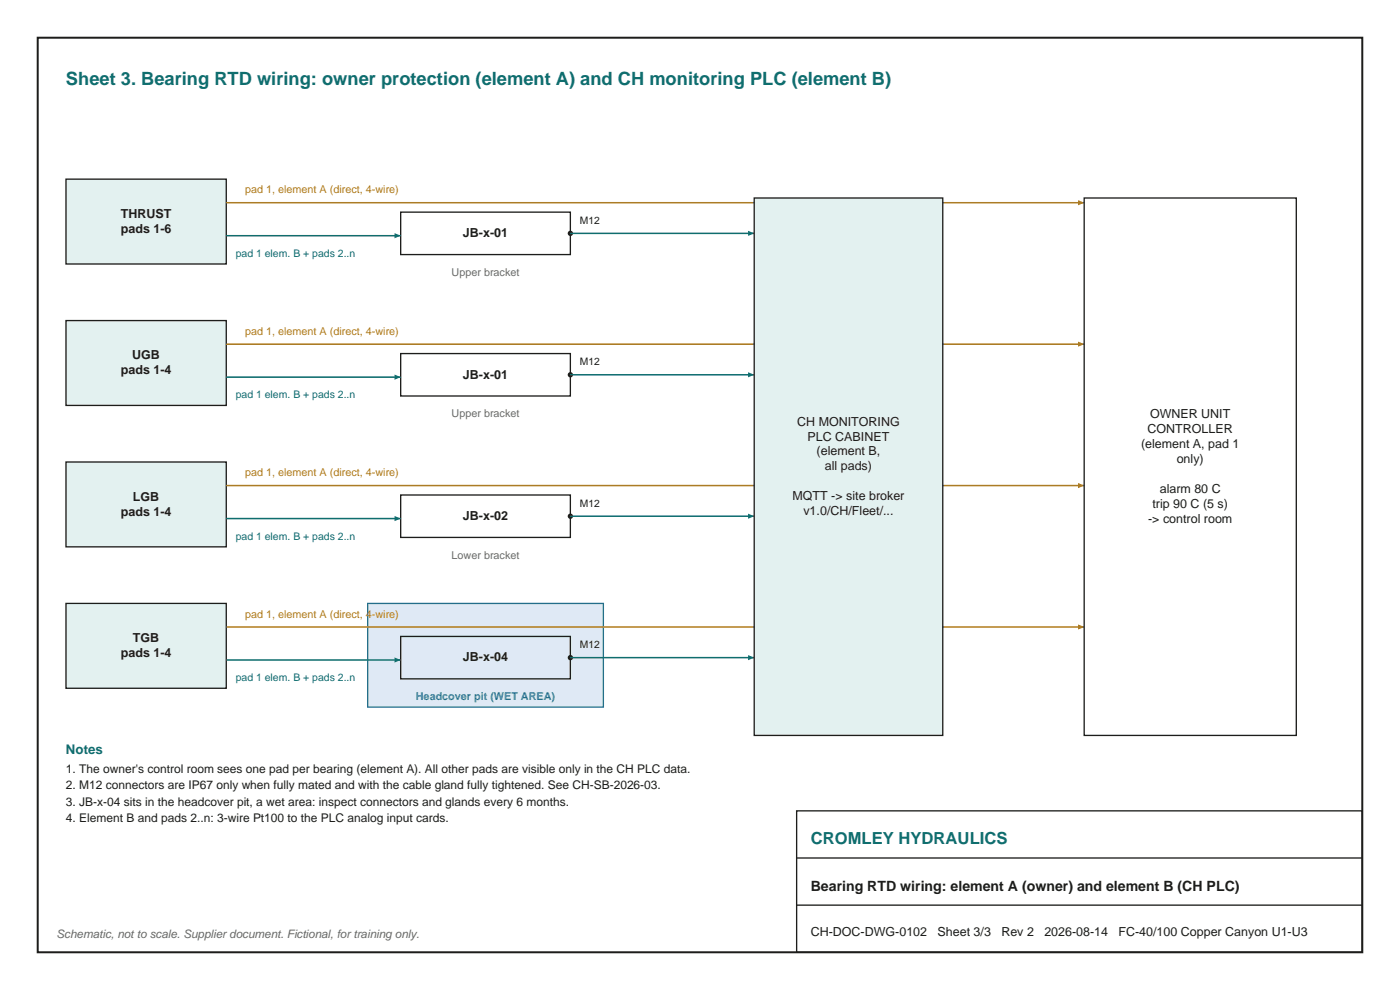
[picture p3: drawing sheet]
<svg xmlns="http://www.w3.org/2000/svg" width="297mm" height="210mm" viewBox="0 0 297 210" stroke-linecap="round" stroke-linejoin="round" font-family="sans-serif">
<defs><g id="words">
<text font-size="3.9" fill="#0f6e6e" x="14" y="18">Sheet 3. Bearing RTD wiring: owner protection (element A) and CH monitoring PLC (element B)</text>
<text font-size="3.5" fill="#0f6e6e" x="172" y="179">CROMLEY HYDRAULICS</text>
<text font-size="3" fill="#1d1d1b" x="172" y="189">Bearing RTD wiring: element A (owner) and element B (CH PLC)</text>
<text font-size="2.8" fill="#0f6e6e" x="14" y="160">Notes</text>
<g font-size="2.6" fill="#1d1d1b">
<text x="25.6" y="46.2">THRUST</text>
<text x="25.6" y="49.4">pads 1-6</text>
<text x="98.2" y="50.3">JB-x-01</text>
<text x="28.1" y="76.2">UGB</text>
<text x="25.6" y="79.4">pads 1-4</text>
<text x="98.2" y="80.3">JB-x-01</text>
<text x="244" y="88.7">OWNER UNIT</text>
<text x="169.1" y="90.3">CH MONITORING</text>
<text x="171.3" y="93.4">PLC CABINET</text>
<text x="242.1" y="95">(element A, pad 1</text>
<text x="243.5" y="91.9">CONTROLLER</text>
<text x="173.2" y="96.6">(element B,</text>
<text x="175" y="99.8">all pads)</text>
<text x="249.6" y="98.2">only)</text>
<text x="28.2" y="106.2">LGB</text>
<text x="168.1" y="106.1">MQTT -&gt; site broker</text>
<text x="244.5" y="107.7">trip 90 C (5 s)</text>
<text x="246" y="104.6">alarm 80 C</text>
<text x="25.6" y="109.4">pads 1-4</text>
<text x="98.2" y="110.3">JB-x-02</text>
<text x="170.4" y="109.3">v1.0/CH/Fleet/...</text>
<text x="243.6" y="110.9">-&gt; control room</text>
<text x="28.2" y="136.2">TGB</text>
<text x="25.6" y="139.4">pads 1-4</text>
<text x="98.2" y="140.3">JB-x-04</text>
<text x="172" y="198.5">CH-DOC-DWG-0102</text>
<text x="198.9" y="198.5">Sheet 3/3</text>
<text x="212.4" y="198.5">Rev 2</text>
<text x="221.6" y="198.5">2026-08-14</text>
<text x="237.3" y="198.5">FC-40/100 Copper Canyon U1-U3</text>
</g>
<g font-size="2.5" fill="#1d1d1b">
<text x="14" y="163.9">1. The owner's control room sees one pad per bearing (element A). All other pads are visible only in the CH PLC data.</text>
<text x="14" y="167.4">2. M12 connectors are IP67 only when fully mated and with the cable gland fully tightened. See CH-SB-2026-03.</text>
<text x="14" y="170.9">3. JB-x-04 sits in the headcover pit, a wet area: inspect connectors and glands every 6 months.</text>
<text x="14" y="174.5">4. Element B and pads 2..n: 3-wire Pt100 to the PLC analog input cards.</text>
</g>
<text font-size="2.5" fill="#6b6b66" x="12" y="199">Schematic, not to scale. Supplier document. Fictional, for training only.</text>
<g font-size="2.3" fill="#b07a18">
<text x="52" y="41">pad 1, element A (direct, 4-wire)</text>
<text x="52" y="71">pad 1, element A (direct, 4-wire)</text>
<text x="52" y="101">pad 1, element A (direct, 4-wire)</text>
<text x="52" y="131">pad 1, element A (direct, 4-wire)</text>
</g>
<g font-size="2.3" fill="#6b6b66">
<text x="95.8" y="58.5">Upper bracket</text>
<text x="95.8" y="88.5">Upper bracket</text>
<text x="95.8" y="118.5">Lower bracket</text>
</g>
<text font-size="2.3" fill="#2f6db3" x="88.2" y="148.5">Headcover pit (WET AREA)</text>
<g font-size="2.2" fill="#1d1d1b">
<text x="123" y="47.5">M12</text>
<text x="123" y="77.5">M12</text>
<text x="123" y="107.5">M12</text>
<text x="123" y="137.5">M12</text>
</g>
<g font-size="2.2" fill="#0f6e6e">
<text x="50" y="54.5">pad 1 elem. B + pads 2..n</text>
<text x="50" y="84.5">pad 1 elem. B + pads 2..n</text>
<text x="50" y="114.5">pad 1 elem. B + pads 2..n</text>
<text x="50" y="144.5">pad 1 elem. B + pads 2..n</text>
</g>
</g></defs>
<path d="M8 8h281v194h-281z" fill="none" stroke="#1d1d1b" stroke-width=".42"/>
<path d="M169 172h120v30h-120zM169 182h120M169 192h120" fill="none" stroke="#1d1d1b" stroke-width=".28"/>
<path d="M14 38h34v18h-34z" fill-rule="evenodd" fill="#e3f1f0" stroke="#1d1d1b" stroke-width=".28"/>
<path d="M48 43h182" fill="none" stroke="#b07a18" stroke-width=".32"/>
<path d="M228.7 42.5l1.3 .5-1.3 .5z" fill="#b07a18"/>
<path d="M85 45h36v9h-36z" fill="none" stroke="#1d1d1b" stroke-width=".28"/>
<path d="M48 50h37" fill="none" stroke="#0f6e6e" stroke-width=".32"/>
<path d="M83.7 49.5l1.3 .5-1.3 .5z" fill="#0f6e6e"/>
<circle cx="121" cy="49.5" r=".56" fill="#1d1d1b"/>
<path d="M121 49.5h39" fill="none" stroke="#0f6e6e" stroke-width=".32"/>
<path d="M158.7 49l1.3 .5-1.3 .5z" fill="#0f6e6e"/>
<path d="M14 68h34v18h-34z" fill-rule="evenodd" fill="#e3f1f0" stroke="#1d1d1b" stroke-width=".28"/>
<path d="M48 73h182" fill="none" stroke="#b07a18" stroke-width=".32"/>
<path d="M228.7 72.5l1.3 .5-1.3 .5z" fill="#b07a18"/>
<path d="M85 75h36v9h-36z" fill="none" stroke="#1d1d1b" stroke-width=".28"/>
<path d="M48 80h37" fill="none" stroke="#0f6e6e" stroke-width=".32"/>
<path d="M83.7 79.5l1.3 .5-1.3 .5z" fill="#0f6e6e"/>
<circle cx="121" cy="79.5" r=".56" fill="#1d1d1b"/>
<path d="M121 79.5h39" fill="none" stroke="#0f6e6e" stroke-width=".32"/>
<path d="M158.7 79l1.3 .5-1.3 .5z" fill="#0f6e6e"/>
<path d="M14 98h34v18h-34z" fill-rule="evenodd" fill="#e3f1f0" stroke="#1d1d1b" stroke-width=".28"/>
<path d="M48 103h182" fill="none" stroke="#b07a18" stroke-width=".32"/>
<path d="M228.7 102.5l1.3 .5-1.3 .5z" fill="#b07a18"/>
<path d="M85 105h36v9h-36z" fill="none" stroke="#1d1d1b" stroke-width=".28"/>
<path d="M48 110h37" fill="none" stroke="#0f6e6e" stroke-width=".32"/>
<path d="M83.7 109.5l1.3 .5-1.3 .5z" fill="#0f6e6e"/>
<circle cx="121" cy="109.5" r=".56" fill="#1d1d1b"/>
<path d="M121 109.5h39" fill="none" stroke="#0f6e6e" stroke-width=".32"/>
<path d="M158.7 109l1.3 .5-1.3 .5z" fill="#0f6e6e"/>
<path d="M14 128h34v18h-34z" fill-rule="evenodd" fill="#e3f1f0" stroke="#1d1d1b" stroke-width=".28"/>
<path d="M78 128h50v22h-50z" fill-rule="evenodd" fill="#dfe9f5" stroke="#2f6db3" stroke-width=".28"/>
<path d="M48 133h182" fill="none" stroke="#b07a18" stroke-width=".32"/>
<path d="M228.7 132.5l1.3 .5-1.3 .5z" fill="#b07a18"/>
<path d="M85 135h36v9h-36z" fill="none" stroke="#1d1d1b" stroke-width=".28"/>
<path d="M48 140h37" fill="none" stroke="#0f6e6e" stroke-width=".32"/>
<path d="M83.7 139.5l1.3 .5-1.3 .5z" fill="#0f6e6e"/>
<circle cx="121" cy="139.5" r=".56" fill="#1d1d1b"/>
<path d="M121 139.5h39" fill="none" stroke="#0f6e6e" stroke-width=".32"/>
<path d="M158.7 139l1.3 .5-1.3 .5z" fill="#0f6e6e"/>
<path d="M160 42h40v114h-40z" fill-rule="evenodd" fill="#e3f1f0" stroke="#1d1d1b" stroke-width=".28"/>
<path d="M230 42h45v114h-45z" fill="none" stroke="#1d1d1b" stroke-width=".28"/>
<use href="#words"/>
</svg>
